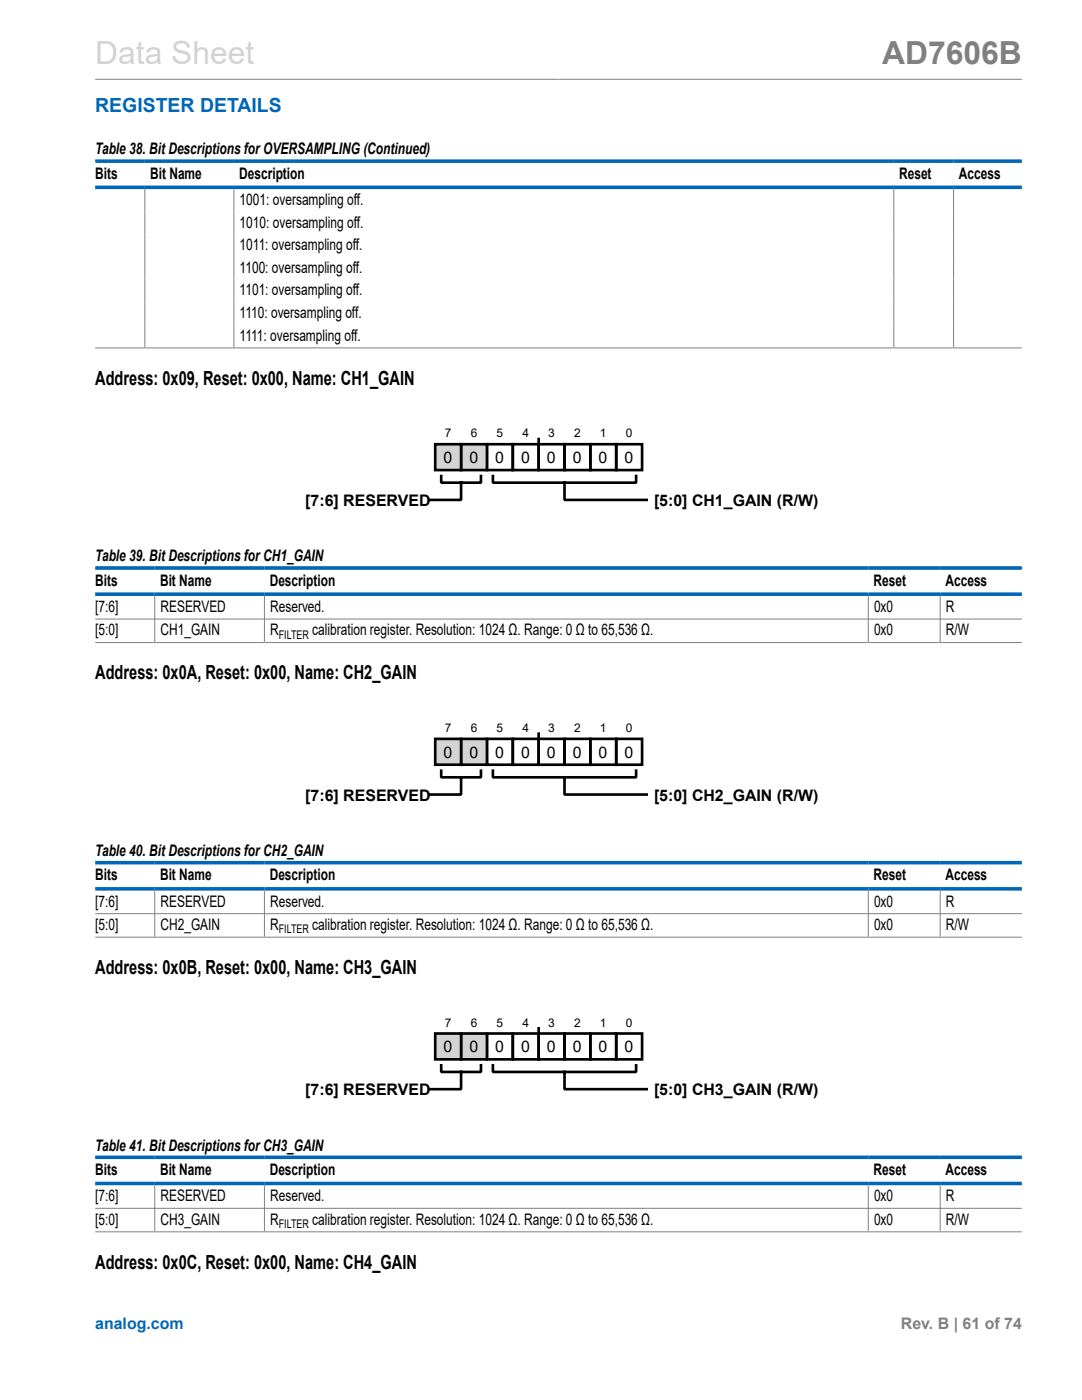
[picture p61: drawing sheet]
<svg xmlns="http://www.w3.org/2000/svg" width="216mm" height="279mm" viewBox="0 0 216 279" stroke-linecap="round" stroke-linejoin="round" font-family="sans-serif">
<defs><g id="words">
<text font-size="6.3" fill="#d3d3d3" x="19" y="12.7">Data Sheet</text>
<text font-size="6.3" fill="#808080" x="176" y="12.7">AD7606B</text>
<text font-size="3.9" fill="#0067b8" x="19" y="22.3">REGISTER DETAILS</text>
<g font-size="3.9">
<text x="19" y="76.8">Address: 0x09, Reset: 0x00, Name: CH1_GAIN</text>
<text x="19" y="135.6">Address: 0x0A, Reset: 0x00, Name: CH2_GAIN</text>
<text x="19" y="194.4">Address: 0x0B, Reset: 0x00, Name: CH3_GAIN</text>
<text x="19" y="253.2">Address: 0x0C, Reset: 0x00, Name: CH4_GAIN</text>
</g>
<g font-size="3.2">
<text x="19" y="30.8">Table 38. Bit Descriptions for OVERSAMPLING (Continued)</text>
<text x="19" y="35.7">Bits</text>
<text x="30" y="35.7">Bit Name</text>
<text x="47.7" y="35.7">Description</text>
<text x="179.4" y="35.7">Reset</text>
<text x="191.3" y="35.7">Access</text>
<text x="47.8" y="40.9">1001: oversampling off.</text>
<text x="47.8" y="45.4">1010: oversampling off.</text>
<text x="47.8" y="49.9">1011: oversampling off.</text>
<text x="47.8" y="54.5">1100: oversampling off.</text>
<text x="47.8" y="59">1101: oversampling off.</text>
<text x="47.8" y="63.5">1110: oversampling off.</text>
<text x="47.8" y="68">1111: oversampling off.</text>
<text x="88.5" y="92.4">0</text>
<text x="93.7" y="92.4">0</text>
<text x="98.8" y="92.4">0</text>
<text x="104" y="92.4">0</text>
<text x="109.1" y="92.4">0</text>
<text x="114.3" y="92.4">0</text>
<text x="119.5" y="92.4">0</text>
<text x="124.6" y="92.4">0</text>
<text x="60.9" y="101">[7:6] RESERVED</text>
<text x="130.5" y="101">[5:0] CH1_GAIN (R/W)</text>
<text x="19" y="112">Table 39. Bit Descriptions for CH1_GAIN</text>
<text x="19" y="116.9">Bits</text>
<text x="31.9" y="116.9">Bit Name</text>
<text x="53.8" y="116.9">Description</text>
<text x="174.3" y="116.9">Reset</text>
<text x="188.7" y="116.9">Access</text>
<text x="19" y="122.1">[7:6]</text>
<text x="32" y="122.1">RESERVED</text>
<text x="53.9" y="122.1">Reserved.</text>
<text x="174.4" y="122.1">0x0</text>
<text x="188.8" y="122.1">R</text>
<text x="19" y="126.8">[5:0]</text>
<text x="32" y="126.8">CH1_GAIN</text>
<text x="53.9" y="126.8">R</text>
<text x="62.3" y="126.8">calibration register. Resolution: 1024 Ω. Range: 0 Ω to 65,536 Ω.</text>
<text x="174.4" y="126.8">0x0</text>
<text x="188.8" y="126.8">R/W</text>
<text x="88.5" y="151.2">0</text>
<text x="93.7" y="151.2">0</text>
<text x="98.8" y="151.2">0</text>
<text x="104" y="151.2">0</text>
<text x="109.1" y="151.2">0</text>
<text x="114.3" y="151.2">0</text>
<text x="119.5" y="151.2">0</text>
<text x="124.6" y="151.2">0</text>
<text x="60.9" y="159.8">[7:6] RESERVED</text>
<text x="130.5" y="159.8">[5:0] CH2_GAIN (R/W)</text>
<text x="19" y="170.8">Table 40. Bit Descriptions for CH2_GAIN</text>
<text x="19" y="175.7">Bits</text>
<text x="31.9" y="175.7">Bit Name</text>
<text x="53.8" y="175.7">Description</text>
<text x="174.3" y="175.7">Reset</text>
<text x="188.7" y="175.7">Access</text>
<text x="19" y="180.9">[7:6]</text>
<text x="19" y="185.6">[5:0]</text>
<text x="32" y="180.9">RESERVED</text>
<text x="32" y="185.6">CH2_GAIN</text>
<text x="53.9" y="180.9">Reserved.</text>
<text x="53.9" y="185.6">R</text>
<text x="62.3" y="185.6">calibration register. Resolution: 1024 Ω. Range: 0 Ω to 65,536 Ω.</text>
<text x="174.4" y="180.9">0x0</text>
<text x="174.4" y="185.6">0x0</text>
<text x="188.8" y="180.9">R</text>
<text x="188.8" y="185.6">R/W</text>
<text x="88.5" y="210">0</text>
<text x="93.7" y="210">0</text>
<text x="98.8" y="210">0</text>
<text x="104" y="210">0</text>
<text x="109.1" y="210">0</text>
<text x="114.3" y="210">0</text>
<text x="119.5" y="210">0</text>
<text x="124.6" y="210">0</text>
<text x="60.9" y="218.6">[7:6] RESERVED</text>
<text x="130.5" y="218.6">[5:0] CH3_GAIN (R/W)</text>
<text x="19" y="229.6">Table 41. Bit Descriptions for CH3_GAIN</text>
<text x="19" y="234.5">Bits</text>
<text x="19" y="239.7">[7:6]</text>
<text x="31.9" y="234.5">Bit Name</text>
<text x="32" y="239.7">RESERVED</text>
<text x="53.8" y="234.5">Description</text>
<text x="53.9" y="239.7">Reserved.</text>
<text x="174.3" y="234.5">Reset</text>
<text x="174.4" y="239.7">0x0</text>
<text x="188.7" y="234.5">Access</text>
<text x="188.8" y="239.7">R</text>
<text x="19" y="244.4">[5:0]</text>
<text x="32" y="244.4">CH3_GAIN</text>
<text x="53.9" y="244.4">R</text>
<text x="62.3" y="244.4">calibration register. Resolution: 1024 Ω. Range: 0 Ω to 65,536 Ω.</text>
<text x="174.4" y="244.4">0x0</text>
<text x="188.8" y="244.4">R/W</text>
</g>
<text font-size="3.2" fill="#0067b8" x="19" y="265.3">analog.com</text>
<text font-size="3.2" fill="#808080" x="179.8" y="265.3">Rev. B | 61 of 74</text>
<g font-size="2.4">
<text x="88.8" y="87.3">7</text>
<text x="93.9" y="87.3">6</text>
<text x="99.1" y="87.3">5</text>
<text x="104.2" y="87.3">4</text>
<text x="109.4" y="87.3">3</text>
<text x="114.6" y="87.3">2</text>
<text x="119.7" y="87.3">1</text>
<text x="124.9" y="87.3">0</text>
<text x="55.6" y="127.4">FILTER</text>
<text x="88.8" y="146.1">7</text>
<text x="93.9" y="146.1">6</text>
<text x="99.1" y="146.1">5</text>
<text x="104.2" y="146.1">4</text>
<text x="109.4" y="146.1">3</text>
<text x="114.6" y="146.1">2</text>
<text x="119.7" y="146.1">1</text>
<text x="124.9" y="146.1">0</text>
<text x="55.6" y="186.2">FILTER</text>
<text x="88.8" y="204.9">7</text>
<text x="93.9" y="204.9">6</text>
<text x="99.1" y="204.9">5</text>
<text x="104.2" y="204.9">4</text>
<text x="109.4" y="204.9">3</text>
<text x="114.6" y="204.9">2</text>
<text x="119.7" y="204.9">1</text>
<text x="124.9" y="204.9">0</text>
<text x="55.6" y="245">FILTER</text>
</g>
</g></defs>
<path d="M19 15.8h184.9M28.9 37.7v31.6M46.7 37.7v31.6M178.3 37.7v31.6M190.3 37.7v31.6M19 69.4h184.9" fill="none" stroke="#808080" stroke-width=".2"/>
<path d="M19 32.2h184.9M19 37.4h184.9" fill="none" stroke="#0067b8" stroke-width=".71"/>
<path d="M97.2 88.7h5.1v5.1h-5.1zM102.3 88.7h5.2v5.1h-5.2zM107.5 88.7h5.1v5.1h-5.1zM112.6 88.7h5.2v5.1h-5.2zM117.8 88.7h5.2v5.1h-5.2zM123 88.7h5.1v5.1h-5.1z" fill="none" stroke="#000" stroke-width=".53"/>
<path d="M92 88.7h5.2v5.1h-5.2z" fill-rule="evenodd" fill="#d3d3d3"/>
<path d="M92 88.7h5.2v5.1h-5.2z" fill="none" stroke="#000" stroke-width=".53"/>
<path d="M86.8 88.7h5.2v5.1h-5.2z" fill-rule="evenodd" fill="#d3d3d3"/>
<path d="M86.8 88.7h5.2v5.1h-5.2zM88 95v1.3h8v-1.3M92 96.3v3.5h-6.3M98.4 95v1.3h28.5v-1.3M107.5 87.6v1.1M112.6 96.3v3.5h16.4M97.2 147.5h5.1v5.1h-5.1zM102.3 147.5h5.2v5.1h-5.2zM107.5 147.5h5.1v5.1h-5.1zM112.6 147.5h5.2v5.1h-5.2zM117.8 147.5h5.2v5.1h-5.2zM123 147.5h5.1v5.1h-5.1z" fill="none" stroke="#000" stroke-width=".53"/>
<path d="M19 113.4h184.9M19 118.6h184.9" fill="none" stroke="#0067b8" stroke-width=".71"/>
<path d="M30.9 118.9v9.2M52.8 118.9v9.2M173.3 118.9v9.2M187.6 118.9v9.2M19 123.5h184.9M19 128.2h184.9" fill="none" stroke="#808080" stroke-width=".2"/>
<path d="M92 147.5h5.2v5.1h-5.2z" fill-rule="evenodd" fill="#d3d3d3"/>
<path d="M92 147.5h5.2v5.1h-5.2z" fill="none" stroke="#000" stroke-width=".53"/>
<path d="M86.8 147.5h5.2v5.1h-5.2z" fill-rule="evenodd" fill="#d3d3d3"/>
<path d="M86.8 147.5h5.2v5.1h-5.2zM88 153.8v1.3h8v-1.3M92 155.1v3.5h-6.3M98.4 153.8v1.3h28.5v-1.3M107.5 146.4v1.1M112.6 155.1v3.5h16.4M97.2 206.3h5.1v5.1h-5.1zM102.3 206.3h5.2v5.1h-5.2zM107.5 206.3h5.1v5.1h-5.1zM112.6 206.3h5.2v5.1h-5.2zM117.8 206.3h5.2v5.1h-5.2zM123 206.3h5.1v5.1h-5.1z" fill="none" stroke="#000" stroke-width=".53"/>
<path d="M19 172.2h184.9M19 177.4h184.9" fill="none" stroke="#0067b8" stroke-width=".71"/>
<path d="M30.9 177.7v9.2M52.8 177.7v9.2M173.3 177.7v9.2M187.6 177.7v9.2M19 182.3h184.9M19 187h184.9" fill="none" stroke="#808080" stroke-width=".2"/>
<path d="M92 206.3h5.2v5.1h-5.2z" fill-rule="evenodd" fill="#d3d3d3"/>
<path d="M92 206.3h5.2v5.1h-5.2z" fill="none" stroke="#000" stroke-width=".53"/>
<path d="M86.8 206.3h5.2v5.1h-5.2z" fill-rule="evenodd" fill="#d3d3d3"/>
<path d="M86.8 206.3h5.2v5.1h-5.2zM88 212.6v1.3h8v-1.3M92 213.9v3.5h-6.3M98.4 212.6v1.3h28.5v-1.3M107.5 205.2v1.1M112.6 213.9v3.5h16.4" fill="none" stroke="#000" stroke-width=".53"/>
<path d="M19 231h184.9M19 236.2h184.9" fill="none" stroke="#0067b8" stroke-width=".71"/>
<path d="M30.9 236.5v9.2M52.8 236.5v9.2M173.3 236.5v9.2M187.6 236.5v9.2M19 241.1h184.9M19 245.8h184.9" fill="none" stroke="#808080" stroke-width=".2"/>
<use href="#words"/>
</svg>
